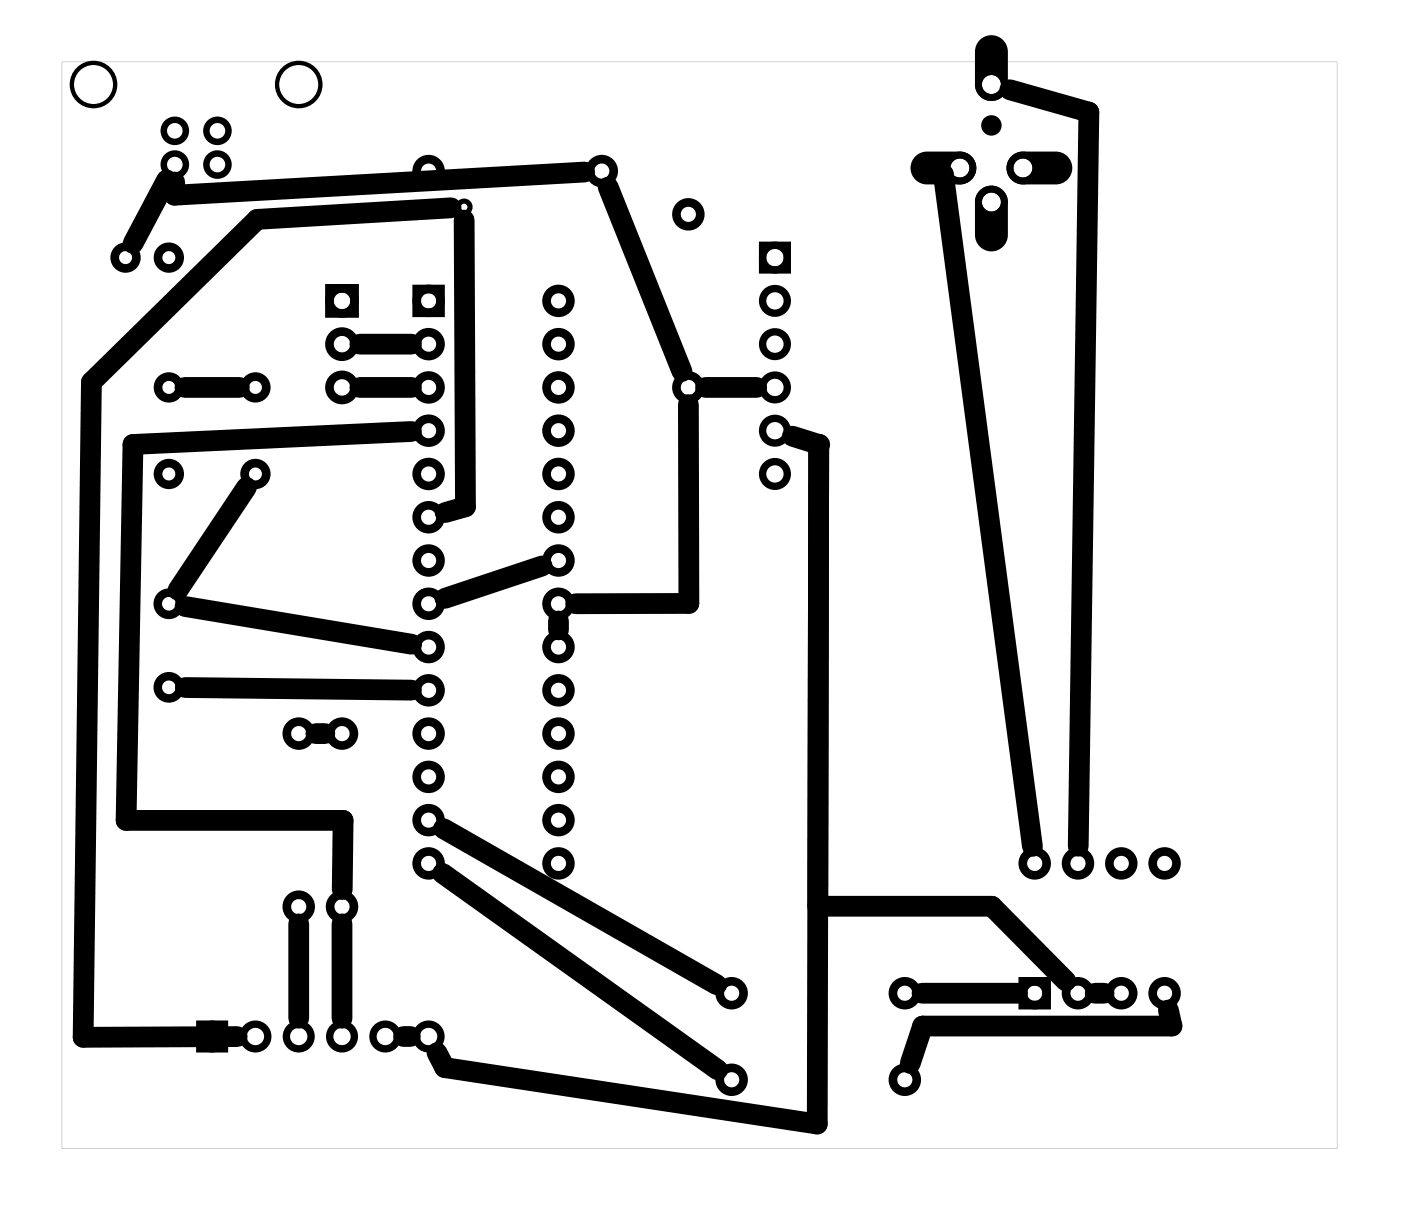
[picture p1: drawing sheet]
<svg xmlns="http://www.w3.org/2000/svg" width="82mm" height="71mm" viewBox="0 0 82 71" stroke-linecap="round" stroke-linejoin="round" font-family="sans-serif">
<g fill="#000">
<path d="M3.6 3.6h74.9v63.8h-74.9zM3.6 3.6v63.8h74.8v-63.8z"/>
<path d="M53.7 9.2l.3-.2 .4-.1h1.9a.97 .97 0 0 1 1 1 .97 .97 0 0 1-1 .9h-1.9a.97 .97 0 0 1-.9-.6 .97 .97 0 0 1 .2-1zM55.8 9.9a.56 .56 0 0 0 1.1 0 .56 .56 0 0 0-1.1 0z"/>
<path d="M57.5 2.3a.97 .97 0 0 1 1-.2 .97 .97 0 0 1 .6 .9v2a.97 .97 0 0 1-.9 .9 .97 .97 0 0 1-1-.9v-2l.1-.3zM57.6 5a.56 .56 0 0 0 1.1 0 .56 .56 0 0 0-1.1 0z"/>
<path d="M57.5 11.2a.97 .97 0 0 1 1-.2 .97 .97 0 0 1 .6 .9v1.9a.97 .97 0 0 1-.9 1 .97 .97 0 0 1-1-1v-1.9l.1-.4zM57.6 11.9a.56 .56 0 0 0 1.1 0 .56 .56 0 0 0-1.1 0z"/>
<path d="M59.3 9.2l.3-.2 .4-.1h1.9a.97 .97 0 0 1 1 1 .97 .97 0 0 1-1 .9h-1.9a.97 .97 0 0 1-.9-.6 .97 .97 0 0 1 .2-1zM59.5 9.9a.56 .56 0 0 0 1.1 0 .56 .56 0 0 0-1.1 0z"/>
<circle cx="48" cy="26.1" r=".61"/>
</g>
<circle cx="27.2" cy="12.2" r=".35" fill="none" stroke="#000" stroke-width=".3"/>
<g fill="none" stroke="#000" stroke-width=".38">
<circle cx="10.3" cy="7.7" r=".65"/>
<circle cx="10.3" cy="9.7" r=".65"/>
<circle cx="12.8" cy="7.7" r=".65"/>
<circle cx="12.8" cy="9.7" r=".65"/>
</g>
<g fill="none" stroke="#000" stroke-width=".25">
<circle cx="5.5" cy="5" r="1.27"/>
<circle cx="17.5" cy="5" r="1.27"/>
</g>
<g fill="none" stroke="#000" stroke-width=".51">
<path d="M19.3 16.9h1.5v1.5h-1.5zM24.4 17h1.4v1.4h-1.4zM60 57.6h1.4v1.4h-1.4z"/>
<circle cx="7.4" cy="15.1" r=".64"/>
<circle cx="9.9" cy="15.1" r=".64"/>
<circle cx="20.1" cy="17.7" r=".74"/>
<circle cx="25.1" cy="10" r=".7"/>
<circle cx="25.1" cy="17.7" r=".7"/>
<circle cx="32.8" cy="17.7" r=".7"/>
<circle cx="35.3" cy="10" r=".7"/>
<circle cx="40.4" cy="12.6" r=".7"/>
<circle cx="9.9" cy="22.7" r=".64"/>
<circle cx="9.9" cy="27.8" r=".64"/>
<circle cx="15" cy="22.7" r=".64"/>
<circle cx="15" cy="27.8" r=".64"/>
<circle cx="20.1" cy="20.2" r=".74"/>
<circle cx="20.1" cy="22.7" r=".74"/>
<circle cx="25.1" cy="30.4" r=".7"/>
<circle cx="25.1" cy="22.7" r=".7"/>
<circle cx="25.1" cy="25.3" r=".7"/>
<circle cx="25.1" cy="27.8" r=".7"/>
<circle cx="25.1" cy="35.4" r=".7"/>
<circle cx="25.1" cy="20.2" r=".7"/>
<circle cx="25.1" cy="32.9" r=".7"/>
<circle cx="25.1" cy="38" r=".7"/>
<circle cx="32.8" cy="32.9" r=".7"/>
<circle cx="32.8" cy="20.2" r=".7"/>
<circle cx="32.8" cy="25.3" r=".7"/>
<circle cx="32.8" cy="30.4" r=".7"/>
<circle cx="32.8" cy="35.4" r=".7"/>
<circle cx="32.8" cy="22.7" r=".7"/>
<circle cx="32.8" cy="27.8" r=".7"/>
<circle cx="32.8" cy="38" r=".7"/>
<circle cx="40.4" cy="22.7" r=".7"/>
<circle cx="17.5" cy="43.1" r=".7"/>
<circle cx="17.5" cy="53.2" r=".7"/>
<circle cx="20.1" cy="43.1" r=".7"/>
<circle cx="20.1" cy="53.2" r=".7"/>
<circle cx="25.1" cy="48.1" r=".7"/>
<circle cx="25.1" cy="40.5" r=".7"/>
<circle cx="25.1" cy="43.1" r=".7"/>
<circle cx="25.1" cy="45.6" r=".7"/>
<circle cx="25.1" cy="50.7" r=".7"/>
<circle cx="32.8" cy="48.1" r=".7"/>
<circle cx="32.8" cy="40.5" r=".7"/>
<circle cx="32.8" cy="43.1" r=".7"/>
<circle cx="32.8" cy="45.6" r=".7"/>
<circle cx="32.8" cy="50.7" r=".7"/>
<circle cx="42.9" cy="58.3" r=".7"/>
<circle cx="53.1" cy="58.3" r=".7"/>
<circle cx="60.7" cy="50.7" r=".7"/>
<circle cx="60.7" cy="58.3" r=".7"/>
<circle cx="63.2" cy="50.7" r=".7"/>
<circle cx="63.2" cy="58.3" r=".7"/>
<circle cx="65.8" cy="50.7" r=".7"/>
<circle cx="65.8" cy="58.3" r=".7"/>
<circle cx="68.3" cy="50.7" r=".7"/>
<circle cx="68.3" cy="58.3" r=".7"/>
<circle cx="42.9" cy="63.4" r=".7"/>
<circle cx="53.1" cy="63.4" r=".7"/>
</g>
<g fill="none" stroke="#000" stroke-width=".5">
<circle cx="9.9" cy="35.4" r=".65"/>
<circle cx="9.9" cy="40.3" r=".65"/>
</g>
<g fill="none" stroke="#000" stroke-width=".41">
<circle cx="56.3" cy="9.9" r=".76"/>
<circle cx="58.2" cy="5" r=".76"/>
<circle cx="58.2" cy="11.9" r=".76"/>
<circle cx="60" cy="9.9" r=".76"/>
</g>
<circle cx="58.2" cy="7.4" r=".6" fill="#000"/>
<g fill="none" stroke="#000" stroke-width=".43">
<path d="M44.7 14.4h1.5v1.4h-1.5zM11.7 60.1h1.5v1.5h-1.5z"/>
<circle cx="45.5" cy="15.1" r=".72"/>
<circle cx="45.5" cy="17.7" r=".72"/>
<circle cx="45.5" cy="22.7" r=".72"/>
<circle cx="45.5" cy="20.2" r=".72"/>
<circle cx="45.5" cy="27.8" r=".72"/>
<circle cx="45.5" cy="25.3" r=".72"/>
<circle cx="12.4" cy="60.8" r=".72"/>
<circle cx="15" cy="60.8" r=".72"/>
<circle cx="17.5" cy="60.8" r=".72"/>
<circle cx="20.1" cy="60.8" r=".72"/>
<circle cx="22.6" cy="60.8" r=".72"/>
<circle cx="25.1" cy="60.8" r=".72"/>
</g>
<g fill="none" stroke="#000" stroke-width="1.2">
<path d="M9.8 10.6l-2 3.7M26.5 12.2l-11.4 .7-9.7 9.5-.5 38.5 9-.1M27.2 12.9l.1 16.8-1.2 .4M34.3 10.1l-24.1 1.4v-.8M35.7 11l4.3 10.8M55.3 10.3l.1-.1 5.2 39.5M59.2 5.3l4.7 1.3-.6 43.1M10.9 22.7h3.1M10.9 35.6l13.3 2.2M14.5 28.6l-4.1 6M21.1 20.2h3M21.1 22.7h3"/>
<path d="M24.1 25.3l-16.3 .8-.4 22.1h12.7v4M31.8 33.2l-5.7 1.9M32.8 36.5v.5M40.4 23.8v11.6h-6.6M41.4 22.7h3M46.5 25.6l1.5 .5-.1 39.9-21.8-3.3-.5-.9M10.9 40.4l13.2 .1M17.5 54.2v5.6M18.5 43.1h.6M20.1 54.2v5.6M26 51.3l16.1 11.5M26 48.6l16.1 9.2"/>
<path d="M48 53.2h10.2l4.3 4.4M54.1 58.3h5.6M64.3 58.3h.5M68.5 59.3l.3 .9h-14.7l-.7 2.2M23.7 60.8h.4"/>
</g>
</svg>
